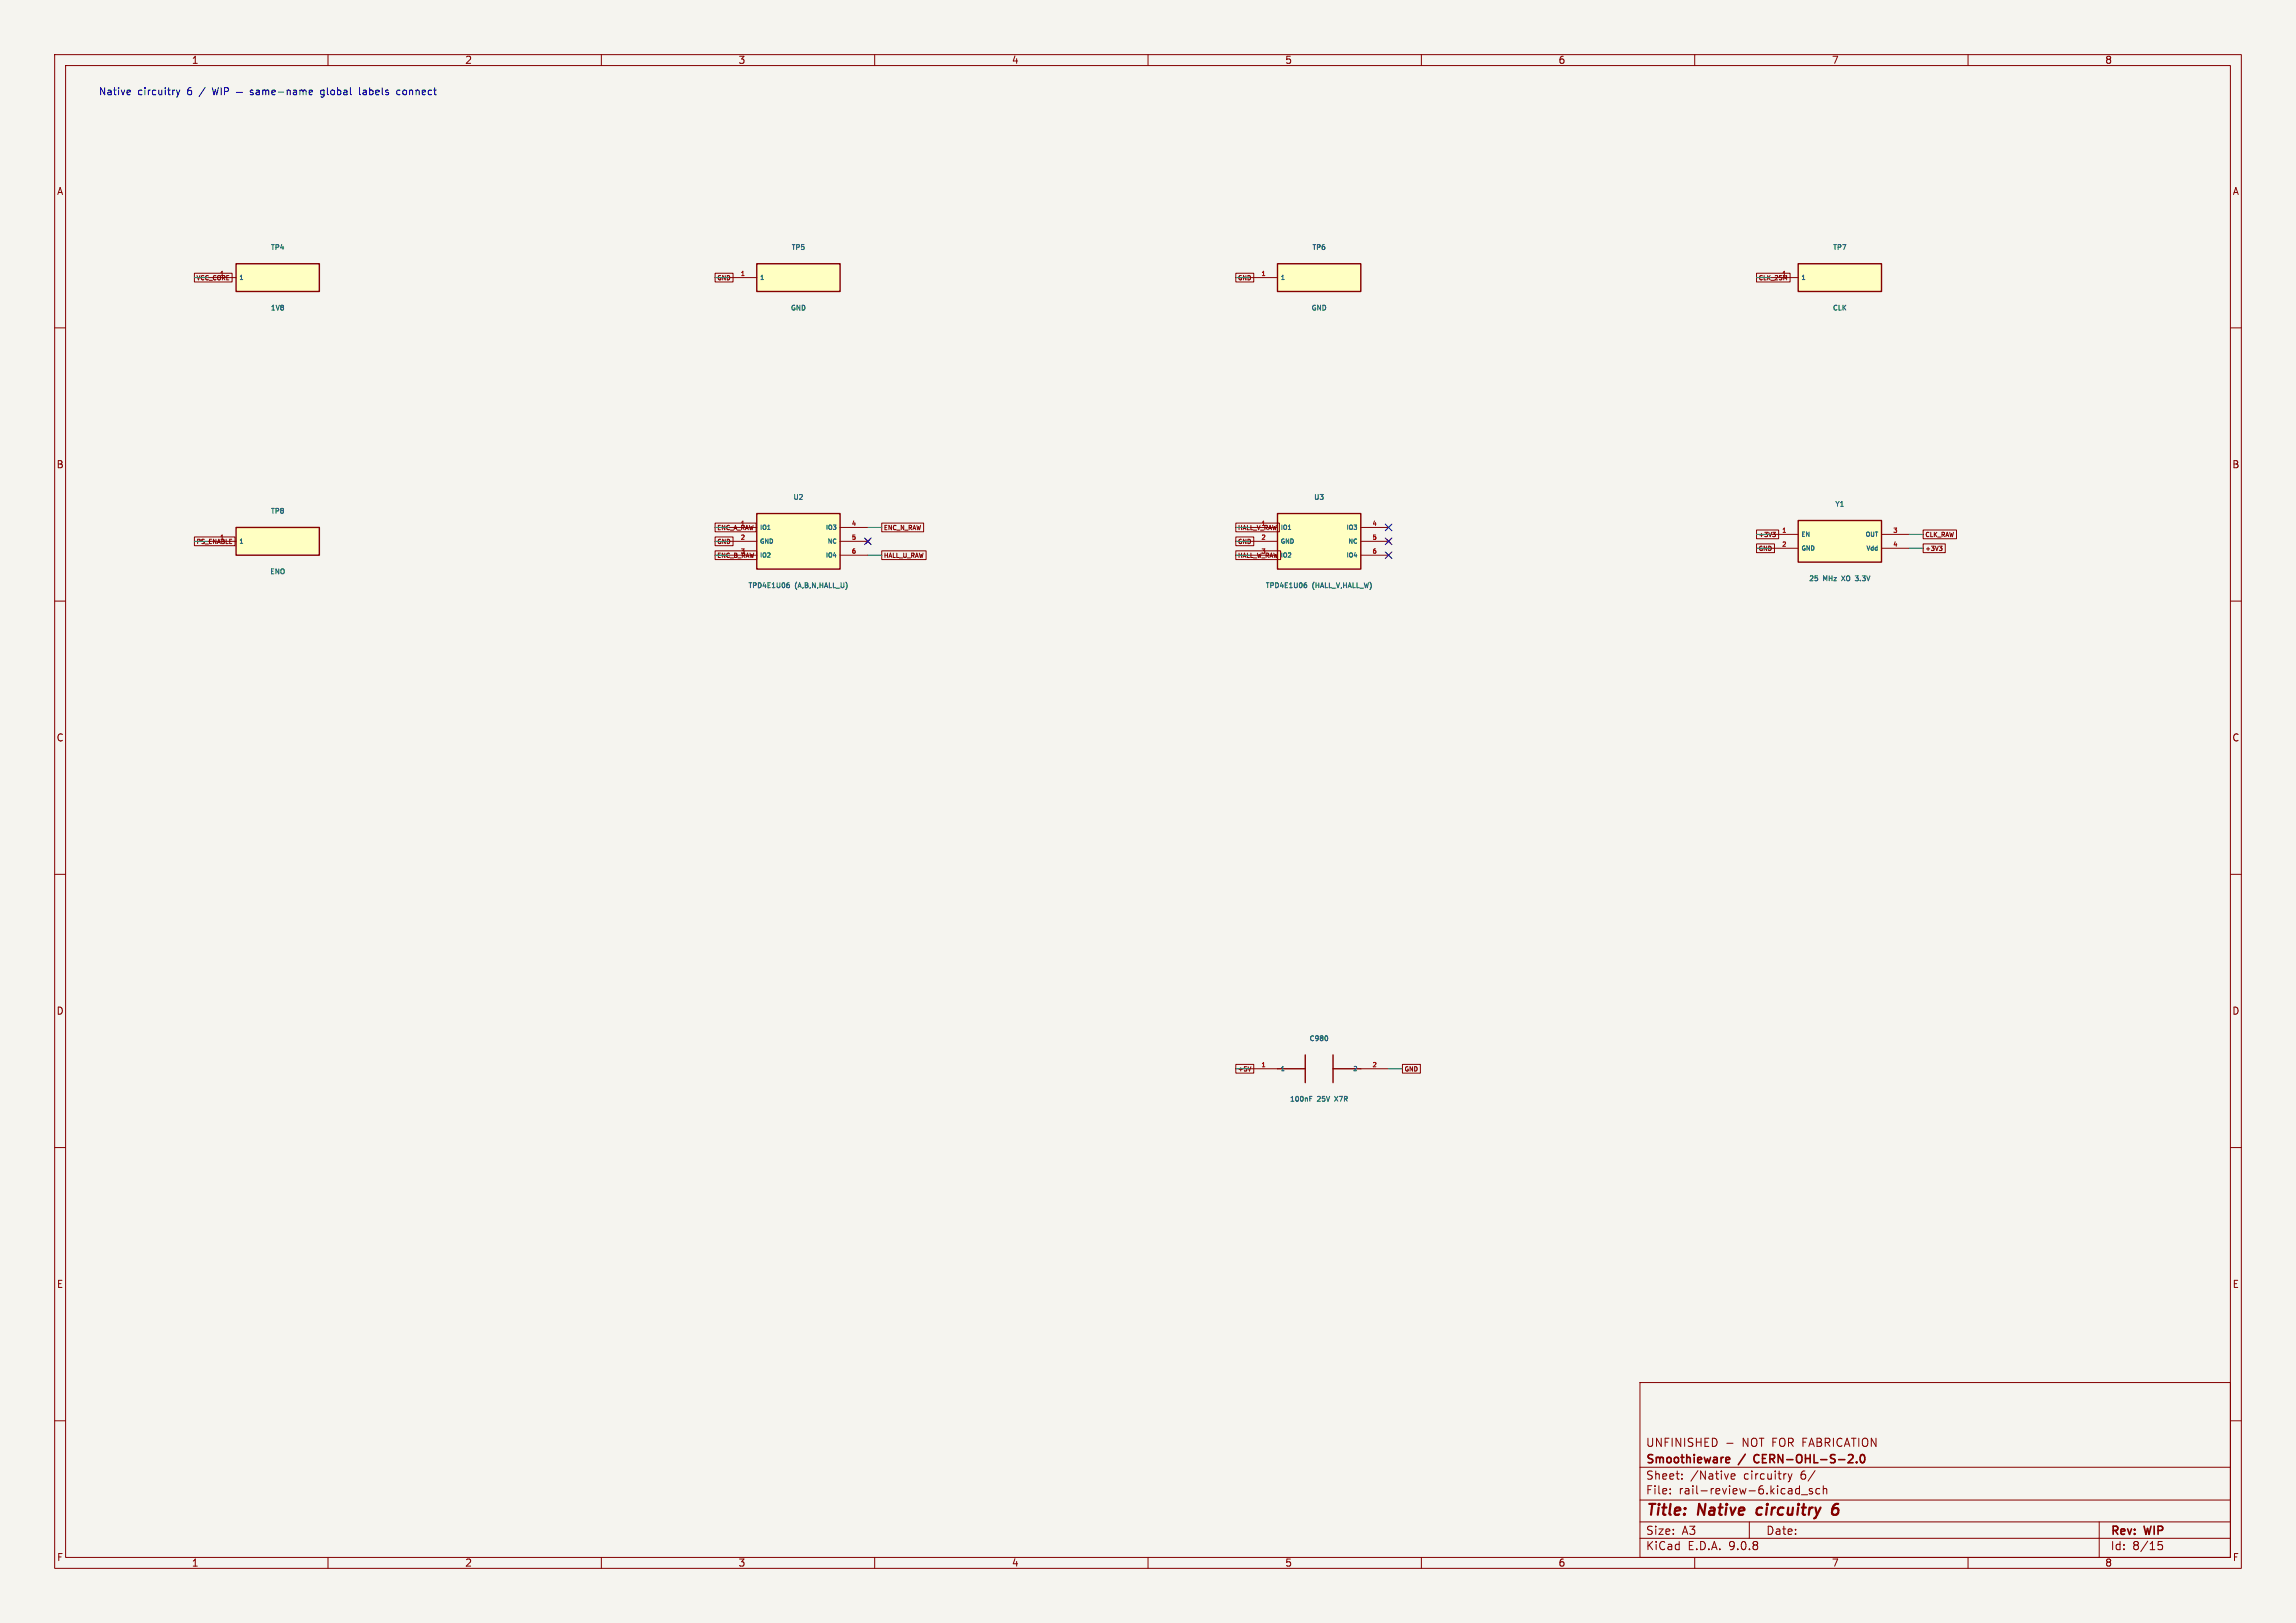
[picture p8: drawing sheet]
<svg xmlns="http://www.w3.org/2000/svg" width="420mm" height="297mm" viewBox="0 0 420 297" stroke-linecap="round" stroke-linejoin="round" font-family="sans-serif">
<defs><g id="words">
<g font-size="2.8" fill="#840000">
<text x="301" y="277.9">Title:</text>
<text x="310.6" y="277.9">Native</text>
<text x="322.2" y="277.9">circuitry</text>
</g>
<g font-size="2.1" fill="#840000">
<text x="301" y="268.2">Smoothieware</text>
<text x="301" y="265">UNFINISHED</text>
<text x="318.2" y="268.2">/</text>
<text x="318.7" y="265">NOT FOR FABRICATION</text>
<text x="321.5" y="268.2">CERN-OHL-S-2.0</text>
<text x="301" y="273.7">File:</text>
<text x="301" y="271">Sheet:</text>
<text x="307.1" y="273.7">rail-review-6.kicad_sch</text>
<text x="309.2" y="271">/Native</text>
<text x="319" y="271">circuitry</text>
<text x="329.5" y="271">6/</text>
<text x="301" y="281.1">Size:</text>
<text x="307.6" y="281.1">A3</text>
<text x="323" y="281.1">Date:</text>
<text x="386" y="281.3">Rev:</text>
<text x="392.4" y="281.3">WIP</text>
<text x="301" y="283.9">KiCad</text>
<text x="308.7" y="283.9">E.D.A.</text>
<text x="316.3" y="283.9">9.0.8</text>
<text x="386" y="283.9">Id:</text>
<text x="390.1" y="283.9">8/15</text>
</g>
<g font-size="1.8" fill="#840000">
<text x="35" y="11.9">1</text>
<text x="85" y="11.9">2</text>
<text x="135" y="11.9">3</text>
<text x="185" y="11.9">4</text>
<text x="235" y="11.9">5</text>
<text x="285" y="11.9">6</text>
<text x="335" y="11.9">7</text>
<text x="385" y="11.9">8</text>
<text x="10.3" y="35.9">A</text>
<text x="408.3" y="35.9">A</text>
<text x="10.3" y="85.9">B</text>
<text x="408.2" y="85.9">B</text>
<text x="10.3" y="135.9">C</text>
<text x="408.2" y="135.9">C</text>
<text x="10.3" y="185.9">D</text>
<text x="408.2" y="185.9">D</text>
<text x="10.3" y="235.9">E</text>
<text x="408.3" y="235.9">E</text>
<text x="10.3" y="285.9">F</text>
<text x="35" y="286.9">1</text>
<text x="85" y="286.9">2</text>
<text x="135" y="286.9">3</text>
<text x="185" y="286.9">4</text>
<text x="235" y="286.9">5</text>
<text x="285" y="286.9">6</text>
<text x="335" y="286.9">7</text>
<text x="385" y="286.9">8</text>
<text x="408.3" y="285.9">F</text>
</g>
<g font-size="1.8" fill="#0000c2">
<text x="18" y="17.6">Native</text>
<text x="25.2" y="17.6">circuitry</text>
<text x="34.4" y="17.6">6</text>
<text x="36.8" y="17.6">/</text>
<text x="59.7" y="17.6">global</text>
<text x="66.9" y="17.6">labels</text>
<text x="74" y="17.6">connect</text>
</g>
<g font-size="1.3" fill="#006464">
<text x="49.4" y="45.9">TP4</text>
<text x="144.7" y="45.9">TP5</text>
<text x="239.9" y="45.9">TP6</text>
<text x="335.2" y="45.9">TP7</text>
<text x="49.4" y="57">1V8</text>
<text x="144.5" y="57">GND</text>
<text x="239.8" y="57">GND</text>
<text x="335.1" y="57">CLK</text>
<text x="49.4" y="94.2">TP8</text>
<text x="145" y="91.7">U2</text>
<text x="240.3" y="91.7">U3</text>
<text x="335.6" y="92.9">Y1</text>
<text x="49.3" y="105.3">ENO</text>
<text x="136.8" y="107.8">TPD4E1U06</text>
<text x="145.4" y="107.8">(A,B,N,HALL_U)</text>
<text x="231.4" y="107.8">TPD4E1U06</text>
<text x="240" y="107.8">(HALL_V,HALL_W)</text>
<text x="330.8" y="106.5">25</text>
<text x="333.5" y="106.5">MHz</text>
<text x="337.2" y="106.5">XO</text>
<text x="339.9" y="106.5">3.3V</text>
<text x="239.4" y="190.7">C980</text>
<text x="235.8" y="201.8">100nF</text>
<text x="241" y="201.8">25V</text>
<text x="244.4" y="201.8">X7R</text>
</g>
<g font-size="1.1" fill="#840000">
<text x="35.9" y="51.5">VCC_CORE</text>
<text x="40.1" y="50.5">1</text>
<text x="131.1" y="51.5">GND</text>
<text x="226.4" y="51.5">GND</text>
<text x="321.6" y="51.5">CLK_25M</text>
<text x="325.9" y="50.5">1</text>
<text x="35.9" y="99.7">PS_ENABLE</text>
<text x="40.1" y="98.8">1</text>
<text x="131.1" y="99.7">GND</text>
<text x="131.1" y="97.2">ENC_A_RAW</text>
<text x="135.4" y="96.3">1</text>
<text x="135.4" y="101.3">3</text>
<text x="161.6" y="97.2">ENC_N_RAW</text>
<text x="226.4" y="99.7">GND</text>
<text x="226.4" y="97.2">HALL_V_RAW</text>
<text x="321.6" y="101">GND</text>
<text x="321.6" y="98.5">+3V3</text>
<text x="352.1" y="101">+3V3</text>
<text x="352.1" y="98.5">CLK_RAW</text>
<text x="131.1" y="102.3">ENC_B_RAW</text>
<text x="161.6" y="102.3">HALL_U_RAW</text>
<text x="226.4" y="102.3">HALL_W_RAWIO2</text>
<text x="226.4" y="196.3">+5V</text>
<text x="256.8" y="196.3">GND</text>
</g>
<g font-size="1.1" fill="#006464">
<text x="43.7" y="51.4">1</text>
<text x="138.9" y="51.4">1</text>
<text x="234.2" y="51.4">1</text>
<text x="329.4" y="51.4">1</text>
<text x="43.7" y="99.7">1</text>
<text x="138.9" y="97.1">IO1</text>
<text x="138.9" y="99.7">GND</text>
<text x="150.9" y="97.1">IO3</text>
<text x="151.2" y="99.7">NC</text>
<text x="234.2" y="97.1">IO1</text>
<text x="234.2" y="99.7">GND</text>
<text x="246.1" y="97.1">IO3</text>
<text x="246.5" y="99.7">NC</text>
<text x="329.4" y="98.4">EN</text>
<text x="329.4" y="101">GND</text>
<text x="341.1" y="98.4">OUT</text>
<text x="341.2" y="101">Vdd</text>
<text x="138.9" y="102.2">IO2</text>
<text x="150.9" y="102.2">IO4</text>
<text x="246.1" y="102.2">IO4</text>
<text x="234.2" y="196.2">1</text>
<text x="247.4" y="196.2">2</text>
</g>
<g font-size="1.1" fill="#a90000">
<text x="135.4" y="50.5">1</text>
<text x="230.6" y="50.5">1</text>
<text x="135.4" y="98.8">2</text>
<text x="155.7" y="96.3">4</text>
<text x="155.7" y="98.8">5</text>
<text x="155.7" y="101.3">6</text>
<text x="230.6" y="96.3">1</text>
<text x="230.6" y="98.8">2</text>
<text x="230.6" y="101.3">3</text>
<text x="250.9" y="96.3">4</text>
<text x="250.9" y="98.8">5</text>
<text x="250.9" y="101.3">6</text>
<text x="325.9" y="97.5">1</text>
<text x="325.9" y="100.1">2</text>
<text x="346.2" y="97.5">3</text>
<text x="346.2" y="100.1">4</text>
<text x="230.6" y="195.3">1</text>
<text x="250.9" y="195.3">2</text>
</g>
</g></defs>
<path d="M0 0h420v297h-420z" fill="#f5f4ef" stroke="#f5f4ef" stroke-width=".18"/>
<g fill="none" stroke="#840000" stroke-width=".18">
<path d="M10 10h400v277h-400zM12 12h396v273h-396zM60 10v2M110 10v2M160 10v2M210 10v2M260 10v2M310 10v2M360 10v2M10 60h2M408 60h2M10 110h2"/>
<path d="M408 110h2M10 160h2M408 160h2M10 210h2M408 210h2M300 253h108v32h-108zM10 260h2M300 278.5h108M300 274.5h108M300 268.5h108M305.5 273.2v.2M305.5 272.5v.1"/>
<path d="M307.7 270.5v.2M307.7 269.8v.1M315.9 264.1h1.1M316.7 270.2l.7-.2-.1-.2-.4-.1-.2 .2v.7h.6M320 278.5v3M327.1 269.7l.3 1M327.4 270.7l-.3 .5M327.8 269.7l-.4 1M328.7 272.4l.5 .1M329.2 271.9v1.5M329.2 273.3l-.5 .1M329.5 273.5h1.2"/>
<path d="M331.5 272.5l-.3-.1-.3 .2 .1 .2 .5 .2v.3h-.6M332.9 272.5l-.5-.1-.2 .3v.4l.1 .2h.6M333.5 272.5l.2-.1 .4 .1 .1 .9M333.5 271.9v1.5M384 278.5v6.5M408 260h2M60 285v2M110 285v2M160 285v2M210 285v2M260 285v2M300 281.5h108"/>
<path d="M310 285v2M360 285v2M395.5 282.1h-.7l-.1 .7 .2-.1h.5l.2 .2-.1 .5-.2 .2-.6-.2"/>
</g>
<path d="M321.5 276.1l-.2 .7 .3 .4M336.3 275.2a.91 .91 0 0 0-1.1 .9l-.1 .7 .2 .3a.66 .66 0 0 0 .9-.3l.1-.5-.2-.2a.66 .66 0 0 0-.9 .2" fill="none" stroke="#840000" stroke-width=".4"/>
<path d="M315.9 266.7l.4 .1 .1 .2-.7 .2M316.3 267.6l-.4 .1M321 266.4l-.2 .4 .2 .7M338 267.7h1M338.9 266.3v.5M339.6 267.5v.2M340.4 266.3l.2-.1a.8 .8 0 0 1 .5 .7 .8 .8 0 0 1-.5 .8l-.2-.2-.1-.4z" fill="none" stroke="#840000" stroke-width=".3"/>
<path d="M328.9 48.3h15.3v5h-15.3z" fill="#ffffc2"/>
<path d="M328.9 48.3h15.3v5h-15.3z" fill="none" stroke="#840000" stroke-width=".25"/>
<path d="M323.8 50.8h5.1" fill="none" stroke="#840000" stroke-width=".18"/>
<path d="M43.2 48.3h15.2v5h-15.2z" fill="#ffffc2"/>
<path d="M43.2 48.3h15.2v5h-15.2z" fill="none" stroke="#840000" stroke-width=".25"/>
<path d="M38.1 50.8h5.1" fill="none" stroke="#840000" stroke-width=".18"/>
<path d="M43.2 96.5h15.2v5.1h-15.2z" fill="#ffffc2"/>
<path d="M43.2 96.5h15.2v5.1h-15.2z" fill="none" stroke="#840000" stroke-width=".25"/>
<path d="M38.1 99.1h5.1" fill="none" stroke="#840000" stroke-width=".18"/>
<path d="M328.9 95.3h15.3v7.6h-15.3z" fill="#ffffc2"/>
<path d="M328.9 95.3h15.3v7.6h-15.3z" fill="none" stroke="#840000" stroke-width=".25"/>
<path d="M323.8 97.8h5.1M344.2 97.8h5M323.8 100.3h5.1M344.2 100.3h5" fill="none" stroke="#840000" stroke-width=".18"/>
<path d="M339.4 105.4h.5M339.4 106.2l.3 .1" fill="none" stroke="#006464" stroke-width=".18"/>
<path d="M138.4 94h15.3v10.1h-15.3z" fill="#ffffc2"/>
<path d="M138.4 94h15.3v10.1h-15.3z" fill="none" stroke="#840000" stroke-width=".25"/>
<path d="M133.3 96.5h5.1M133.3 99.1h5.1M153.7 96.5h5M153.7 99.1h5M158.4 98.7l.7 .7M159.1 98.7l-.7 .7M133.3 101.6h5.1M153.7 101.6h5" fill="none" stroke="#840000" stroke-width=".18"/>
<path d="M144.1 107l.3 .2v.3h-.3M144.2 106.6h.1" fill="none" stroke="#006464" stroke-width=".18"/>
<path d="M233.7 94h15.2v10.1h-15.2z" fill="#ffffc2"/>
<path d="M233.7 94h15.2v10.1h-15.2z" fill="none" stroke="#840000" stroke-width=".25"/>
<path d="M228.6 96.5h5.1M228.6 99.1h5.1M248.9 96.5h5.1M248.9 99.1h5.1M253.6 98.7l.8 .7M254.4 98.7l-.8 .7M228.6 101.6h5.1M248.9 101.6h5.1" fill="none" stroke="#840000" stroke-width=".18"/>
<path d="M238.7 107l.3 .2v.3h-.3M238.8 106.6h.2" fill="none" stroke="#006464" stroke-width=".18"/>
<path d="M138.4 48.3h15.3v5h-15.3z" fill="#ffffc2"/>
<path d="M138.4 48.3h15.3v5h-15.3z" fill="none" stroke="#840000" stroke-width=".25"/>
<path d="M133.3 50.8h5.1" fill="none" stroke="#840000" stroke-width=".18"/>
<path d="M233.7 48.3h15.2v5h-15.2z" fill="#ffffc2"/>
<path d="M233.7 48.3h15.2v5h-15.2zM233.7 195.6h5.1M238.8 193v5.1M243.8 195.6h5.1M243.8 193v5.1" fill="none" stroke="#840000" stroke-width=".25"/>
<g fill="none" stroke="#840000" stroke-width=".18">
<path d="M35.6 50h6.9v1.6h-6.9zM130.8 50h3.3v1.6h-3.3zM226.1 50h3.2v1.6h-3.2zM228.6 50.8h5.1M321.3 50h6.1v1.6h-6.1zM35.6 98.3h7.4v1.6h-7.4zM130.8 98.3h3.3v1.6h-3.3zM130.8 95.7h7.5v1.6h-7.5zM161.3 95.7h7.6v1.6h-7.6zM226.1 98.3h3.2v1.6h-3.2zM226.1 95.7h7.9v1.6h-7.9zM321.3 99.5h3.3v1.6h-3.3z"/>
<path d="M321.3 97h4.1v1.6h-4.1zM324.3 97.4h.5l-.3 .3 .2 .1 .1 .3-.4 .1M351.8 99.5h4v1.6h-4zM351.8 97h6.1v1.6h-6.1zM354.7 99.9h.5l-.2 .4h.2v.3l-.3 .1M130.8 100.8h7.6v1.6h-7.6zM161.3 100.8h8.1v1.6h-8.1zM226.1 100.8h8.2v1.6h-8.2zM226.1 194.8h3.2v1.6h-3.2zM228.6 195.6h5.1M228.8 195.2l-.2 .8M248.9 195.6h5.1"/>
<path d="M256.5 194.8h3.3v1.6h-3.3z"/>
</g>
<path d="M242.8 189.6v.8M239.6 201.1h.3M239.6 200.6h.4" fill="none" stroke="#006464" stroke-width=".18"/>
<g fill="none" stroke="#009600" stroke-width=".18">
<path d="M35.6 50.8h2.5M130.8 50.8h2.5M226.1 50.8h2.5M321.3 50.8h2.5M35.6 99.1h2.5M130.8 96.5h2.5M130.8 99.1h2.5M158.7 96.5h2.6M226.1 96.5h2.5M226.1 99.1h2.5M321.3 97.8h2.5M349.2 97.8h2.6"/>
<path d="M130.8 101.6h2.5M158.7 101.6h2.6M226.1 101.6h2.5M321.3 100.3h2.5M349.2 100.3h2.6M226.1 195.6h2.5M254 195.6h2.5"/>
</g>
<path d="M158.1 98.5l1.3 1.2M159.4 98.5l-1.3 1.2M253.4 98.5l1.2 1.2M253.4 95.9l1.2 1.2M254.6 98.5l-1.2 1.2M254.6 95.9l-1.2 1.2M253.4 101l1.2 1.2M254.6 101l-1.2 1.2" fill="none" stroke="#000084" stroke-width=".18"/>
<g fill="none" stroke="#0000c2" stroke-width=".18">
<path d="M23.7 16.5l.2 .3-.7 .1M23.8 17.3h-.1M32.3 16.5l.3 .8M32.6 17.3l-.3 .5M32.9 16.5l-.3 .8M38.8 16l.3 1.3 .3-.9 .2 .9 .4-1.3M40.4 16v1.3M41.1 16.7h.6l.1-.2-.1-.3-.6-.2v1.3M43.2 16.9h1.1M46.3 16.5h-.3l-.2 .2v.1l.5 .2v.3h-.5M46.9 16.5h.5v.8M47.4 16.8h-.4l-.2 .2 .2 .3h.4"/>
<path d="M48.1 16.6l.3-.1 .2 .2M48.1 16.5v.8M48.6 16.7l.2-.2h.3l.1 .8M48.6 16.7v.6M49.7 16.9l.7-.1-.1-.3h-.4l-.2 .2 .1 .6h.5M50.9 16.8h1M52.5 16.6l.2-.1h.3l.1 .8M52.5 16.5v.8M53.7 16.5h.5l.1 .8M54.3 16.8h-.5l-.2 .2 .2 .3h.5M54.9 16.6l.3-.1 .2 .2M54.9 16.5v.8"/>
<path d="M55.4 16.7l.2-.2h.3l.1 .8M55.4 16.7v.6M56.5 16.9l.7-.1-.1-.3h-.4l-.2 .2 .1 .6h.5M58.7 17.7h.4M59.1 16.5h-.3l-.2 .2 .1 .5 .4 .1M65.8 16v1.2l.2 .1M66.4 16.9v.4M73.2 16.5h-.4l-.2 .2 .1 .6h.5"/>
</g>
<use href="#words"/>
</svg>
